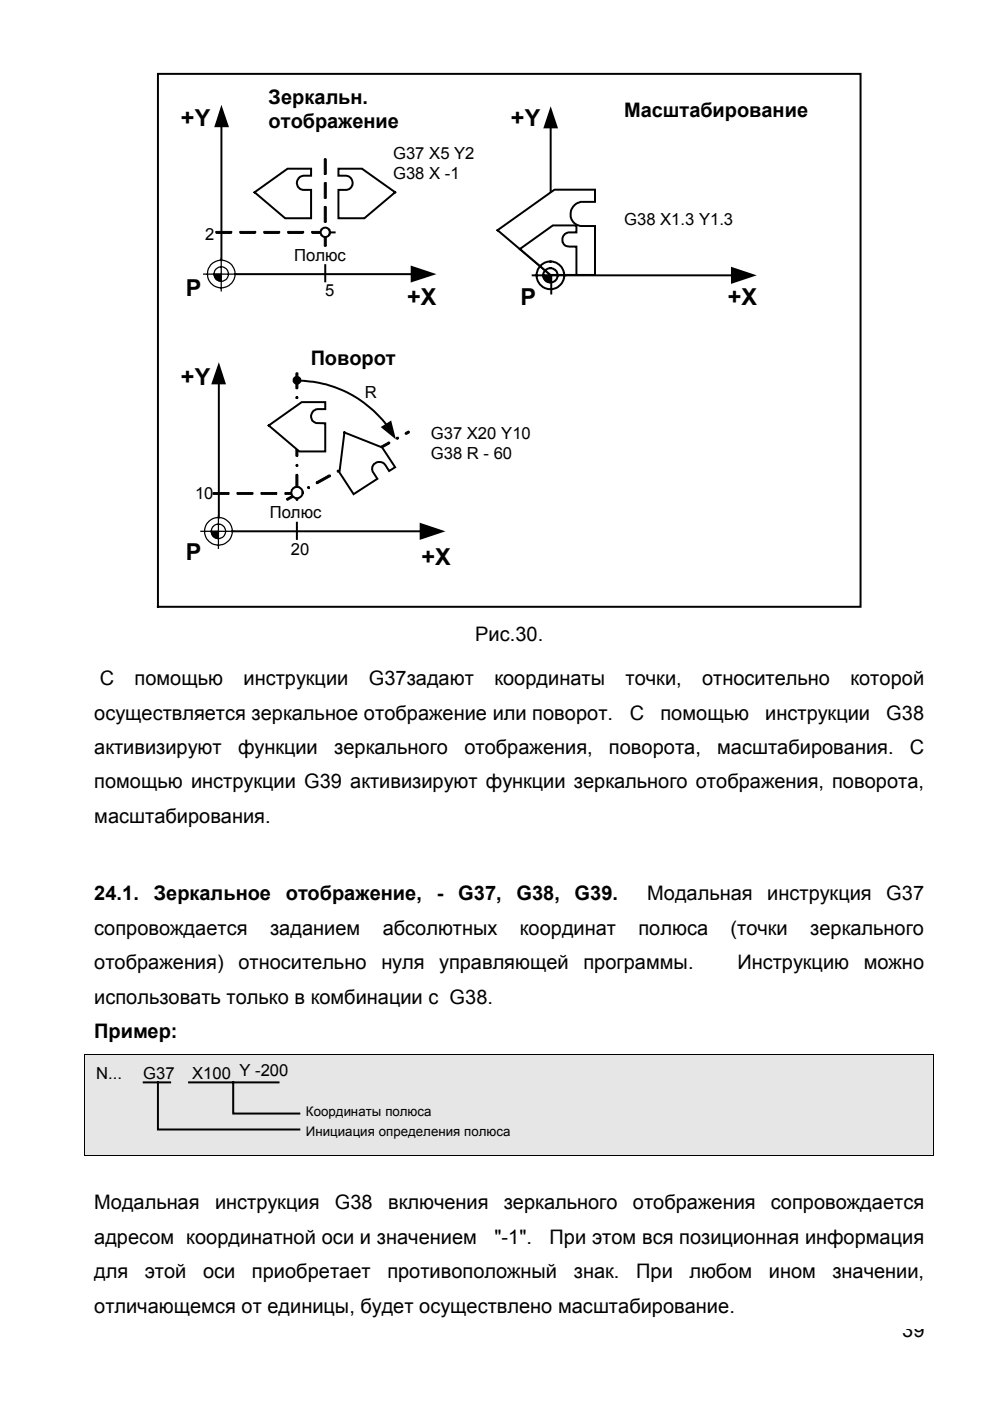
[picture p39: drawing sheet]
<svg xmlns="http://www.w3.org/2000/svg" width="210mm" height="297mm" viewBox="0 0 210 297" stroke-linecap="round" stroke-linejoin="round" font-family="sans-serif">
<defs><g id="words">
<g font-size="4.9">
<text x="38.4" y="26.7">+Y</text>
<text x="108.3" y="26.7">+Y</text>
<text x="39.4" y="62.7">P</text>
<text x="86.4" y="64.7">+X</text>
<text x="110.4" y="64.7">P</text>
<text x="154.3" y="64.7">+X</text>
<text x="38.4" y="81.7">+Y</text>
<text x="39.4" y="118.7">P</text>
<text x="89.4" y="119.7">+X</text>
</g>
<g font-size="4.2">
<text x="56.9" y="22">Зеркальн.</text>
<text x="56.9" y="27.1">отображение</text>
<text x="132.3" y="24.7">Масштабирование</text>
<text x="65.9" y="77.3">Поворот</text>
<text x="100.8" y="135.9">Рис.30.</text>
<text x="21.2" y="145.2">С</text>
<text x="28.5" y="145.2">помощью</text>
<text x="51.6" y="145.2">инструкции</text>
<text x="78.2" y="145.2">G37задают</text>
<text x="104.8" y="145.2">координаты</text>
<text x="132.6" y="145.2">точки,</text>
<text x="148.8" y="145.2">относительно</text>
<text x="180.3" y="145.2">которой</text>
<text x="20" y="152.6">осуществляется зеркальное отображение или поворот.</text>
<text x="133.6" y="152.6">С</text>
<text x="140" y="152.6">помощью</text>
<text x="162.3" y="152.6">инструкции</text>
<text x="187.9" y="152.6">G38</text>
<text x="20" y="159.9">активизируют</text>
<text x="50.5" y="159.9">функции</text>
<text x="70.9" y="159.9">зеркального</text>
<text x="98.5" y="159.9">отображения,</text>
<text x="129.1" y="159.9">поворота,</text>
<text x="152.1" y="159.9">масштабирования.</text>
<text x="192.9" y="159.9">С</text>
<text x="20" y="167.2">помощью инструкции G39 активизируют функции зеркального отображения, поворота,</text>
<text x="20" y="174.5">масштабирования.</text>
<text x="20" y="190.9">24.1.</text>
<text x="32.6" y="190.9">Зеркальное</text>
<text x="60.6" y="190.9">отображение,</text>
<text x="92.6" y="190.9">-</text>
<text x="97.2" y="190.9">G37,</text>
<text x="109.5" y="190.9">G38,</text>
<text x="121.8" y="190.9">G39.</text>
<text x="137.2" y="190.9">Модальная</text>
<text x="162.7" y="190.9">инструкция</text>
<text x="187.9" y="190.9">G37</text>
<text x="20" y="198.2">сопровождается</text>
<text x="57.3" y="198.2">заданием</text>
<text x="81.2" y="198.2">абсолютных</text>
<text x="110.2" y="198.2">координат</text>
<text x="135.4" y="198.2">полюса</text>
<text x="154.9" y="198.2">(точки</text>
<text x="171.8" y="198.2">зеркального</text>
<text x="20" y="205.5">отображения)</text>
<text x="50.5" y="205.5">относительно</text>
<text x="80.9" y="205.5">нуля</text>
<text x="93.1" y="205.5">управляющей</text>
<text x="123.7" y="205.5">программы.</text>
<text x="156.3" y="205.5">Инструкцию</text>
<text x="183.1" y="205.5">можно</text>
<text x="20" y="212.9">использовать только в комбинации с G38.</text>
<text x="20" y="220.1">Пример:</text>
<text x="20" y="256.4">Модальная</text>
<text x="45.6" y="256.4">инструкция</text>
<text x="71" y="256.4">G38</text>
<text x="82.3" y="256.4">включения</text>
<text x="106.8" y="256.4">зеркального</text>
<text x="134.2" y="256.4">отображения</text>
<text x="163.4" y="256.4">сопровождается</text>
<text x="20" y="263.7">адресом координатной оси и значением</text>
<text x="104.8" y="263.7">&quot;-1&quot;.</text>
<text x="116.5" y="263.7">При этом вся позиционная информация</text>
<text x="20" y="271">для</text>
<text x="30.7" y="271">этой</text>
<text x="43.1" y="271">оси</text>
<text x="53.4" y="271">приобретает</text>
<text x="82.1" y="271">противоположный</text>
<text x="121.7" y="271">знак.</text>
<text x="134.9" y="271">При</text>
<text x="146.2" y="271">любом</text>
<text x="163" y="271">ином</text>
<text x="176.5" y="271">значении,</text>
<text x="20" y="278.3">отличающемся от единицы, будет осуществлено масштабирование.</text>
<text x="191.3" y="283.5">39</text>
</g>
<g font-size="3.5">
<text x="83.4" y="33.7">G37 X5 Y2</text>
<text x="83.4" y="37.9">G38 X -1</text>
<text x="132.3" y="47.8">G38 X1.3 Y1.3</text>
<text x="43.5" y="50.8">2</text>
<text x="62.4" y="55.3">Полюс</text>
<text x="69" y="62.8">5</text>
<text x="77.3" y="84.3">R</text>
<text x="91.4" y="93.2">G37 X20 Y10</text>
<text x="91.4" y="97.4">G38 R - 60</text>
<text x="41.4" y="105.8">10</text>
<text x="57.2" y="109.8">Полюс</text>
<text x="61.6" y="117.8">20</text>
<text x="20.4" y="228.7">N...</text>
<text x="30.3" y="228.7">G37</text>
<text x="40.8" y="228.7">X100 Y -200</text>
</g>
<g font-size="2.8">
<text x="64.9" y="236.7">Координаты полюса</text>
<text x="64.9" y="240.9">Инициация определения полюса</text>
</g>
</g></defs>
<path d="M33.5 15.7h149v113h-149z" fill="none" stroke="#000" stroke-width=".42"/>
<path d="M54 40.8l7-5h5v1.5h-1.7a1.52 1.52 0 0 0-1.3 1.4 1.52 1.52 0 0 0 1.2 1.6h1.8v6h-5.5z" fill-rule="evenodd" fill="#fff"/>
<path d="M46.9 26.5v28.7M116.8 26.8v28.7M49.8 58.1h37.8M54 40.8l7-5h5v1.5h-1.7a1.52 1.52 0 0 0-1.3 1.4 1.52 1.52 0 0 0 1.2 1.6h1.8v6h-5.5zM69 56.2v3.4M69 49.3h2M119.6 58.4h35.8M46.4 81.1v28.6M49.2 112.6h40.3" fill="none" stroke="#000" stroke-width=".42"/>
<g fill="none" stroke="#000" stroke-width=".26">
<path d="M43.2 58.1h7M45.4 58.1h1.5v1.5a1.57 1.57 0 0 1-1.5-1.5zM46.9 54.8v6.9M42.6 112.6h7M44.8 112.6h1.5v1.6a1.52 1.52 0 0 1-1.5-1.6zM46.3 109.4v6.8"/>
<circle cx="46.9" cy="58.1" r="2.94"/>
<circle cx="46.9" cy="58.1" r="1.55"/>
<circle cx="46.3" cy="112.7" r="2.94"/>
<circle cx="46.3" cy="112.6" r="1.52"/>
</g>
<g fill="#000">
<path d="M46.9 22.2l1.7 4.8h-3.2zM116.8 22.5l1.5 4.7h-3.1zM87.1 56.3l5.4 1.8-5.4 1.8zM155 56.6l5.4 1.8-5.4 1.8zM46.4 76.8l1.5 4.7h-3.1zM89 110.8l5.4 1.8-5.4 1.9z"/>
<path d="M45.4 58.1h1.5v1.5a1.57 1.57 0 0 1-1.5-1.5z" fill-rule="evenodd"/>
<path d="M44.8 112.6h1.5v1.6a1.52 1.52 0 0 1-1.5-1.6z" fill-rule="evenodd"/>
</g>
<g fill="#000" stroke="#000" stroke-width=".21">
<path d="M68.8 33.7l.4 .1-.1 3.2-.4-.1zM68.8 38.7l.4 .1v3.2l-.2 .1-.3-.1zM68.7 43.9l.3-.1 .2 .1v3.1l-.2 .2-.3-.1zM68.7 48.9h.3l.2 .1v3.1l-.2 .1-.3-.1z"/>
<path d="M45.8 49.1h3.2l.1 .2-.1 .2h-3.1zM50.8 49.1h3.3l.1 .2-.1 .2h-3.1zM56 49.1h3.2l.1 .2-.2 .2h-3zM61 49.1h3.3l.1 .2-.2 .2h-3.1zM66.1 49.1h3.3l.1 .2-.2 .2h-3z"/>
</g>
<path d="M71.8 35.8h5l7 5-6.5 5.5h-5.5v-6h1.7l.5-.2a1.54 1.54 0 0 0 .7-1.6 1.54 1.54 0 0 0-1.3-1.2h-1.6z" fill-rule="evenodd" fill="#fff"/>
<path d="M71.8 35.8h5l7 5-6.5 5.5h-5.5v-6h1.7l.5-.2a1.54 1.54 0 0 0 .7-1.6 1.54 1.54 0 0 0-1.3-1.2h-1.6z" fill="none" stroke="#000" stroke-width=".42"/>
<circle cx="68.9" cy="49.3" r="1" fill="#fff"/>
<circle cx="68.9" cy="49.3" r="1" fill="none" stroke="#000" stroke-width=".42"/>
<path d="M105.5 48.8l12.1-8.6h8.6v2.6h-3.1a2.6 2.6 0 0 0-2.1 2.6 2.6 2.6 0 0 0 2.1 2.5h3.1v10.4h-9.5z" fill-rule="evenodd" fill="#fff"/>
<path d="M105.5 48.8l12.1-8.6h8.6v2.6h-3.1a2.6 2.6 0 0 0-2.1 2.6 2.6 2.6 0 0 0 2.1 2.5h3.1v10.4h-9.5z" fill="none" stroke="#000" stroke-width=".42"/>
<path d="M110.2 52.8l7-5h5v1.5h-1.6a1.48 1.48 0 0 0-1.3 1.2v.8a1.37 1.37 0 0 0 1.3 1h1.6v6h-5.5z" fill-rule="evenodd" fill="#fff"/>
<g fill="none" stroke="#000" stroke-width=".42">
<path d="M110.2 52.8l7-5h5v1.5h-1.6a1.48 1.48 0 0 0-1.3 1.2v.8a1.37 1.37 0 0 0 1.3 1h1.6v6h-5.5zM112.9 58.4h7M116.9 58.4v3.8M62.9 80.7a23.8 23.8 0 0 1 19.1 9.4M62.9 110.8v3.5"/>
<circle cx="116.7" cy="58.4" r="2.92"/>
<circle cx="116.7" cy="58.4" r="1.53"/>
</g>
<g fill="#000">
<path d="M80.7 90.6l2.2-1.4 1 4z"/>
<path d="M115.2 58.4h1.5v1.5h-.5a1.56 1.56 0 0 1-1-1.5z" fill-rule="evenodd"/>
</g>
<path d="M115.2 58.4h1.5v1.5h-.5a1.56 1.56 0 0 1-1-1.5z" fill="none" stroke="#000" stroke-width=".26"/>
<g fill="#000" stroke="#000" stroke-width=".21">
<path d="M62.8 79.1h.4v3.2l-.2 .1-.3-.1zM62.7 84.2l.3-.1 .2 .3-.3 .1zM62.9 86.2l.3 .1v3.2l-.2 .1-.3-.2v-3zM62.8 91.3l.4 .1-.1 .3-.3-.1zM62.8 93.4l.4 .1v3.1l-.2 .2-.3-.2zM62.8 98.6l.2-.1 .2 .3h-.4zM62.7 100.7l.2-.1 .3 .1v3.1l-.2 .2-.3-.2zM62.7 105.8l.4-.1 .1 .3-.3 .1z"/>
<path d="M45.3 104.4h3.2l.1 .3-.1 .1h-3.2zM50.2 104.5l3.3-.1 .1 .3-.1 .1h-3.2zM55.3 104.5l3.3-.1 .1 .3-3.3 .1zM60.5 104.5l3.2-.1 .1 .3-.1 .1h-3.2z"/>
<path d="M60.8 105.7l2.7-1.5 .3 .1-.1 .3-2.7 1.4-.3-.1zM65.2 103.3l.3-.1 .1 .2-.2 .2zM67.1 102.2l2.6-1.5 .4 .1-.1 .3-2.6 1.4h-.3zM71.6 99.7l.3 .1-.2 .3-.2-.1zM73.4 98.7l2.7-1.5 .2 .1-.1 .3-2.5 1.5-.4-.2zM77.8 96.4a.21 .21 0 0 1 .4 0 .21 .21 0 0 1-.4 0zM79.7 95.2l2.6-1.5 .3 .2-.1 .2-2.6 1.5-.2-.1zM84.2 92.7l.3 .1-.2 .3-.2-.1zM86 91.7l.5-.3 .3 .2-.1 .2-.5 .3-.3-.2z"/>
</g>
<path d="M57 90.2l7-4.9h5v1.4h-1.7a1.48 1.48 0 0 0-1.4 1.6 1.48 1.48 0 0 0 1.5 1.4h1.6v6h-5.5z" fill-rule="evenodd" fill="#fff"/>
<path d="M57 90.2l7-4.9h5v1.4h-1.7a1.48 1.48 0 0 0-1.4 1.6 1.48 1.48 0 0 0 1.5 1.4h1.6v6h-5.5z" fill="none" stroke="#000" stroke-width=".42"/>
<path d="M73 91.7l8 3.2 2.8 4.2-1.3 .8-.8-1.3a1.61 1.61 0 0 0-2.4-.3 1.44 1.44 0 0 0-.1 1.9l.8 1.3-5 3.3-3-4.6z" fill-rule="evenodd" fill="#fff"/>
<path d="M73 91.7l8 3.2 2.8 4.2-1.3 .8-.8-1.3a1.61 1.61 0 0 0-2.4-.3 1.44 1.44 0 0 0-.1 1.9l.8 1.3-5 3.3-3-4.6z" fill="none" stroke="#000" stroke-width=".42"/>
<circle cx="63" cy="104.4" r="1.21" fill="#fff"/>
<circle cx="63" cy="104.4" r="1.21" fill="none" stroke="#000" stroke-width=".42"/>
<circle cx="63" cy="80.6" r=".79" fill="#000"/>
<circle cx="63" cy="80.6" r=".79" fill="none" stroke="#000" stroke-width=".26"/>
<g fill="#fff">
<path d="M19.5 131.7h177v7.6h-177z"/>
<path d="M19.5 139.3h177v9.3h-177z"/>
<path d="M19.5 148.6h177v7.3h-177z"/>
<path d="M19.5 155.9h177v7.3h-177z"/>
<path d="M19.5 163.2h177v7.3h-177z"/>
<path d="M19.5 170.5h177v7.3h-177z"/>
<path d="M19.5 177.8h177v9.2h-177z"/>
<path d="M19.5 187h177v7.3h-177z"/>
<path d="M19.5 194.3h177v7.3h-177z"/>
<path d="M19.5 201.6h177v7.3h-177z"/>
<path d="M19.5 208.9h177v7.3h-177z"/>
<path d="M19.5 216.2h177v7.3h-177z"/>
</g>
<path d="M18.1 223.7h179.8v21.3h-179.8z" fill="#e6e6e6"/>
<path d="M30.5 229.5h5.6M33.5 229.5v10h30M40.1 229.5h19M49.4 229.5v6.6h14.1" fill="none" stroke="#000" stroke-width=".42"/>
<path d="M17.9 223.5h.2v.2h-.2zM197.9 223.5h.2v.2h-.2zM17.9 245h.2v.2h-.2zM197.9 245h.2v.2h-.2z" fill="#000"/>
<path d="M17.9 223.6h180.2M18 223.7v21.3M198 223.7v21.3M17.9 245.1h180.2" fill="none" stroke="#000" stroke-width=".21"/>
<g fill="#fff">
<path d="M19.5 245.2h177v7.2h-177z"/>
<path d="M19.5 252.4h177v7.4h-177z"/>
<path d="M19.5 259.8h177v7.2h-177z"/>
<path d="M19.5 267h177v7.4h-177z"/>
<path d="M19.5 274.4h177v7.2h-177z"/>
</g>
<use href="#words"/>
</svg>
